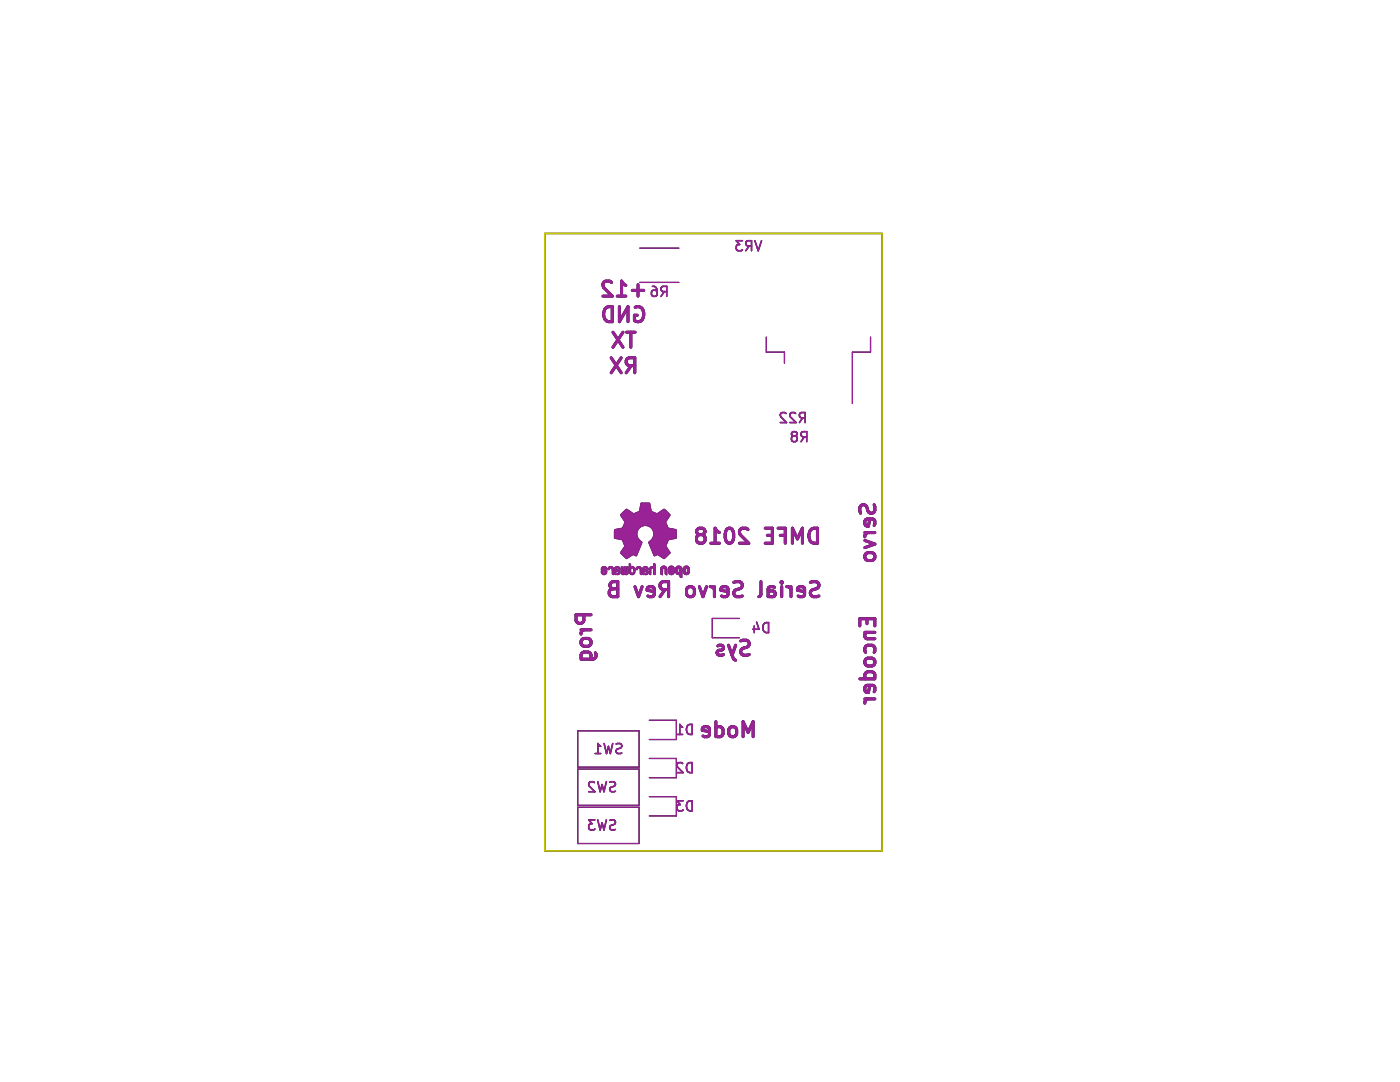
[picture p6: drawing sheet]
<svg xmlns="http://www.w3.org/2000/svg" width="279mm" height="216mm" viewBox="0 0 279 216" stroke-linecap="round" stroke-linejoin="round" font-family="sans-serif">
<g fill="none" stroke="#000" stroke-width=".6">
<path d="M122 56.4l-.4-.3h-.7a.81 .81 0 0 0-.4 1.3l1.7 1.7h-1.9M123.2 59.1h1.7M124.9 56.9l-.6-.4-.3-.4v3M126.2 57.9h2.3M127.3 56.8v2.3M121 61.3l1.2-.1v3h-.7a1.71 1.71 0 0 1-.5-2.9zM122 71.4l2 3M122.3 66.3l2 3M123.6 61.2v3l1.7-3v3M124 71.4l-2 3M124.3 66.3l-2 3M125 66.3h1.8"/>
<path d="M125.9 66.3v3M126 73l-1 1.4M126.7 73h-1.2a.81 .81 0 0 1-.6-.8 .81 .81 0 0 1 .6-.8h1.2v3M126.8 61.3a1.15 1.15 0 0 1 1.2 .1 1.15 1.15 0 0 1 .5 1.1 1.27 1.27 0 0 1-.4 1.3 1.27 1.27 0 0 1-1.3 .2l-.2-.1v-1h.6M121.9 116.3l.4-.2h1v3h-1.2a.8 .8 0 0 1-.5-.9 .8 .8 0 0 1 .7-.7 .73 .73 0 0 1-.4-1.2zM122.3 117.5h1M126.7 117.1l.7 2 .7-2M130.6 118.1l-1.5-.3 .2-.6 .8-.1 .3 .1 .2 .3v1.1l-.2 .3-.3 .2-.8-.2M132.7 117.6l-1 1.5M133.4 117.6h-1.1a.81 .81 0 0 1-.6-.8 .81 .81 0 0 1 .6-.7h1.1v3M137.3 117.2a.81 .81 0 0 1 1.3 .4v.9a.81 .81 0 0 1-.8 .6 .81 .81 0 0 1-.8-.6v-.9zM139.6 106.7a.65 .65 0 0 1-.6-.7 .65 .65 0 0 1 .6-.6h.5a.65 .65 0 0 1 .6 .6 .65 .65 0 0 1-.6 .7"/>
<path d="M139.6 106.7l-.3 .1-.3 .5v.5l.3 .5 .3 .1 .8-.1 .3-.5-.1-.8-.5-.3M139.6 106.7h.5M139.6 117.1l.7 2 .7-2M141.7 117.1a.77 .77 0 0 1 .9 .5M141.9 108.4h1.7M142.6 117.1v2M143.6 106.3l-.6-.5-.3-.4v3M145 105.7a.72 .72 0 0 1 .7-.3 .72 .72 0 0 1 .6 .6 1.76 1.76 0 0 1-.6 2.4 .77 .77 0 0 1-.8-.6 2.56 2.56 0 0 1 .1-2.1zM145.3 118.1l-1.4-.3 .1-.6 .9-.1 .2 .1 .2 .3v1.1l-.2 .3-.2 .2-.9-.2M146.4 116.2l1.2-.1a.73 .73 0 0 1 .6 .7 .73 .73 0 0 1-.6 .7 1.1 1.1 0 0 0-1.2 .7 .77 .77 0 0 0 .6 .9l1.1-.2M149.3 105.7l-.4-.3h-.8a.81 .81 0 0 0-.4 1.3l1.7 1.7h-1.8M151.9 116.1v2.5l-.2 .3-.3 .2"/>
<path d="M152.7 105.4h1.4v3h-1.4M153.1 106.8h1M153.3 117.8l.3 .1h.7a.59 .59 0 0 1 .4 .6 .59 .59 0 0 1-.4 .6h-.7l-.3-.2M154.6 117.2l-.3-.1-.9 .1-.1 .3v1.6M155.3 105.4h1.4v3M155.7 106.8h1M156 116.1v.2M156 117.1v2M156 116.1l.1 .1-.1 .1M156 116.1l-.1 .1 .1 .1M157 117.1a.77 .77 0 0 1 .9 .5M157.9 117.1v2"/>
<path d="M158.1 108.4v-3l1 2.1 1-2.1v3M160.6 118.1l-1.5-.3 .2-.6 .8-.1 .3 .1 .2 .3v1.1l-.2 .3-.3 .2-.8-.2M161.7 105.8l.7-.4h.7v3h-.7a1.64 1.64 0 0 1-.7-2.6zM161.7 116.2l1.2-.1a.73 .73 0 0 1 .5 .7 .73 .73 0 0 1-.5 .7 1.1 1.1 0 0 0-1.2 .7 .77 .77 0 0 0 .6 .9l1.1-.2M172.6 106.3h2M172.6 107.8l2 .8-2 .7M172.9 110.4l.3-.1h.8a.81 .81 0 0 1 .6 .8 .81 .81 0 0 1-.6 .7h-.8a.81 .81 0 0 1-.6-.6 .81 .81 0 0 1 .3-.8zM173.2 106.3a.77 .77 0 0 0-.6 .8M173.6 103.6l-.3 1.4-.6-.2-.1-.8 .1-.3 .3-.1h1.2l.3 .1 .1 .3-.1 .8M174.5 100.7l.1 1.1a.73 .73 0 0 1-.7 .6 .73 .73 0 0 1-.7-.6 1.1 1.1 0 0 0-.7-1.1 .77 .77 0 0 0-.9 .6l.1 1.1M116 125.7h2M116.1 127.7l.4-.3h.9a.81 .81 0 0 1 .6 .8 .81 .81 0 0 1-.6 .8h-.9a.81 .81 0 0 1-.4-1.3z"/>
<path d="M116.1 131.5l-.1-.8 .2-.5 .3-.1h.9l.4 .3 .2 .3-.2 .8M116.5 122.7v1.1a.81 .81 0 0 1-.8 .6 .81 .81 0 0 1-.7-.6v-1.1h3M116.5 125.7a.77 .77 0 0 0-.5 .8M118.8 130.2a.81 .81 0 0 1-.4 1.3h-2.4M143.2 128.9l.8-.2 .2 .2 .2 .3-.2 .4-1 .3-.1 .3 .1 .4 .3 .1 .9-.1M145.4 128.7l.7 2M146.1 130.7l.3 .8 .4 .2M146.8 128.7l-.7 2M147.8 127.9l1.2-.2a.73 .73 0 0 1 .5 .8 .73 .73 0 0 1-.5 .7 1.1 1.1 0 0 0-1.2 .7 .77 .77 0 0 0 .6 .8l1.1-.1M171.6 124.9v-1.4h3v1.4M171.6 135.5h3M172.6 126.2h2"/>
<path d="M172.6 139.5h2M172.7 130.2l-.1-.9 .3-.4 .3-.2h.8l.5 .3 .1 .3-.1 .9M172.7 135.5l-.1-.9 .3-.4 .3-.2h.8l.5 .3 .1 .3-.1 .9M172.9 131.5l.3-.2h.8a.81 .81 0 0 1 .6 .8 .81 .81 0 0 1-.6 .8h-.8a.81 .81 0 0 1-.6-.6 .81 .81 0 0 1 .3-.8zM172.9 126.2a.74 .74 0 0 0 .1 1.3h1.6M173 123.5v1M173.2 139.5a.77 .77 0 0 0-.6 .8M173.6 136.7l-.3 1.5-.6-.2-.1-.8 .1-.3 .3-.2h1.2l.3 .2 .1 .3-.1 .8M141.6 146l-1.4-.3 .1-.6 .9-.1 .2 .1 .2 .3v1.2l-.2 .3-.2 .1-.9-.1M142.9 145.1l.8-.1 .3 .1 .3 .5v.8l-.3 .5-.3 .1-.8-.1M142.9 144v3M145.6 145.3a.81 .81 0 0 1 .8-.3 .81 .81 0 0 1 .6 .6v.8a.81 .81 0 0 1-.8 .6 .81 .81 0 0 1-.8-.6v-.8z"/>
<path d="M148.3 147v-3l1 2.1 1-2.1v3"/>
</g>
<g fill="none" stroke="#000" stroke-width=".3">
<path d="M108.7 46.6h67.3v123.2h-67.3zM130.2 57.1a.79 .79 0 0 1 1 .9v.8l-.2 .2-.6 .1-.3-.2-.1-.6 .2-.3 .6-.1 .4 .4M132.6 58.2l-.7 .9M133.1 58.2h-.8a.54 .54 0 0 1-.4-.5 .54 .54 0 0 1 .4-.6h.8v2M148.2 48h-1.3l.7 .8a.54 .54 0 0 0-.7 .4v.4l.2 .3 .8 .1 .3-.2M149.5 49.1l-.7 .9M150 49.1h-.8a.54 .54 0 0 1-.4-.5 .54 .54 0 0 1 .4-.6h.8v2M150.7 48l.6 2 .7-2M156.9 82.5l-.3-.2-.7 .1a.54 .54 0 0 0-.1 .8l1.2 1.1h-1.3M158.3 87l-.3-.4v-.3l.3-.2h.4l.4 .4-.1 .3-.3 .2M158.3 87l-.3 .4v.5l.3 .2 .6-.1 .2-.3-.1-.5-.3-.2M158.3 87h.4"/>
<path d="M158.8 82.5l-.3-.2-.7 .1a.54 .54 0 0 0-.1 .8l1.2 1.1h-1.3M160.2 83.4l-.7 .9M160.5 87.2l-.6 .9M160.7 83.4h-.8a.54 .54 0 0 1-.4-.6 .54 .54 0 0 1 .4-.5h.8v2M161 87.2h-.8a.54 .54 0 0 1-.4-.5 .54 .54 0 0 1 .4-.6h.8v2M150.5 124.9v1.3M151 124.1l.5 1.5h-1.3M152.4 124.5l.5-.3h.5v2a1.04 1.04 0 0 1-1.1-.5 1.04 1.04 0 0 1 .1-1.2zM118.6 156.2l-.3-.2-.6 .1a.54 .54 0 0 0-.1 .7l1.1 1.2h-1.2M118.8 150.4h1.1M119.3 156l.5 2 .4-1.4 .3 1.4 .5-2M119.9 148.9l-.6-.5v2"/>
<path d="M120.6 148.4l.4 2 .4-1.5 .4 1.5 .5-2M121.7 156.1l.7-.1 .3 .2 .1 .4a.95 .95 0 0 1-.9 .5l-.2 .3 .2 .5h.9M122.9 148.5l.8-.1 .3 .2 .1 .3a.95 .95 0 0 1-1 .6l-.2 .3 .2 .5h1M135.1 146.5h1.1M136.2 145.1l-.5-.6v2M136.2 152.4l-.2-.2-.7 .1a.54 .54 0 0 0-.1 .7l1.1 1.2h-1.2M136.3 159.8h-1.2l.7 .8a.54 .54 0 0 0-.7 .3v.5l.2 .3 .7 .1 .3-.2M137.2 144.8l.5-.3h.4v2a1.04 1.04 0 0 1-1-.5 1.04 1.04 0 0 1 .1-1.2zM137.2 152.5l.5-.3h.4v2a1.04 1.04 0 0 1-1-.6 1.04 1.04 0 0 1 .1-1.1zM137.4 159.9l.7-.1v2a1.05 1.05 0 0 1-1.1-.7 1.05 1.05 0 0 1 .4-1.2zM118.7 163.6h-1.2l.7 .8a.54 .54 0 0 0-.7 .3v.5l.2 .3 .7 .1 .3-.2M119.3 163.6l.5 2 .4-1.4 .3 1.4 .5-2"/>
<path d="M121.7 163.7l.7-.1 .3 .2 .1 .4a.95 .95 0 0 1-.9 .5l-.2 .3 .2 .5h.9"/>
</g>
<path d="M127.7 56.4h7.8M127.7 49.5h7.8M152.9 67.3v3h3.7v2.2M173.7 67.3v3h-3.6v10.2M147.6 123.4h-5.4v3.8h5.4M115.3 145.8h12.2v7.3h-12.2zM115.3 153.5h12.2v7.2h-12.2zM129.6 143.7h5.4v3.9h-5.4M129.6 151.3h5.4v3.9h-5.4M129.6 159h5.4v3.8h-5.4M115.3 161.1h12.2v7.2h-12.2z" fill="none" stroke="#000" stroke-width=".24"/>
<g fill="#000" stroke="#000" stroke-width=".2">
<path d="M120.1 113.2a.56 .56 0 0 1 .7-.1 .56 .56 0 0 1 .3 .6h-.2a.3 .3 0 0 0-.2-.4 .3 .3 0 0 0-.4 .2l.5 .3 .3-.1a.6 .6 0 0 1-.4 1 .6 .6 0 0 1-.7-.7h.1a.39 .39 0 0 0 .3 .4 .39 .39 0 0 0 .4-.2l-.8-.4z" fill-rule="evenodd"/>
<path d="M121.5 113.2a.57 .57 0 0 1 .7-.1 .57 .57 0 0 1 .2 .7v.9l-.2-.1v-.3a.67 .67 0 0 0-.4-1l-.3 .4h-.1l-.1-.2z" fill-rule="evenodd"/>
<path d="M122.8 113.2a.57 .57 0 0 1 .7-.1 .57 .57 0 0 1 .2 .6h-.1a.38 .38 0 0 0-.3-.3 .38 .38 0 0 0-.4 .1l.2 .1a.55 .55 0 0 1 .5 .4 .55 .55 0 0 1-.1 .6h-.4a.22 .22 0 0 1 0-.2 .22 .22 0 0 1 .3 0v-.1a.35 .35 0 0 0-.4-.4l-.1 .8-.2-.1v-1.1z" fill-rule="evenodd"/>
<path d="M124 113l.3 .2v1.2h.2v-1.4l.3 .1 .1 1.3h.2v-1.4l.3 .1v1.3a1.27 1.27 0 0 1-1.4 0z" fill-rule="evenodd"/>
<path d="M125.6 112.5a.46 .46 0 0 1 .3 .6 .61 .61 0 0 1 .7 .1 .61 .61 0 0 1 .1 .6h-.3a.35 .35 0 0 0-.3-.5 .35 .35 0 0 0-.2 .6 .35 .35 0 0 0 .3 .5 .35 .35 0 0 0 .2-.6h.3a.6 .6 0 0 1-.5 .9 .6 .6 0 0 1-.6-.8z" fill-rule="evenodd"/>
<path d="M127 113.2a.67 .67 0 0 1 .9 0 .67 .67 0 0 1 .1 .9v.6a.41 .41 0 0 1-.2-.7 .37 .37 0 0 0-.1-.6 .37 .37 0 0 0-.5 .1v.2l-.3-.1z" fill-rule="evenodd"/>
<path d="M124.3 102.3l.8-.7 1.4 .9 .8-.3a.46 .46 0 0 0 .4-.7l.2-1.1h1.4h.4l.2 1.1a.66 .66 0 0 0 .7 .8l.5 .2 .9-.6a.46 .46 0 0 1 .5-.3 .46 .46 0 0 1 .4 .3l.6 .6a.41 .41 0 0 1 .2 .3 .41 .41 0 0 1-.2 .4l-.2 .3a.72 .72 0 0 0-.3 1l.1 .4a.61 .61 0 0 0 .9 .6l.4 .1a.48 .48 0 0 1 .5 .1 .48 .48 0 0 1 .1 .6v1.1l-1 .2a.72 .72 0 0 0-.9 .8l-.1 .2a.56 .56 0 0 0 .2 .8l.6 .9-.6 .6a.65 .65 0 0 1-1 .4l-.5-.4a.73 .73 0 0 0-1.1 0l-1.1-2.6a1.82 1.82 0 0 0 1-1.8 1.82 1.82 0 0 0-1.2-1.6 1.74 1.74 0 0 0-2.1 1.1 1.74 1.74 0 0 0 .9 2.2l-1.1 2.7h-.2a.57 .57 0 0 0-.9 0l-.4 .3a.5 .5 0 0 1-.5 .3 .5 .5 0 0 1-.4-.4l-.8-.8 .9-1.3-.4-.9a.6 .6 0 0 0-.8-.5l-.9-.2v-1.4a.34 .34 0 0 1 .1-.4 .34 .34 0 0 1 .4 0l.6-.1a.54 .54 0 0 0 .7-.6l.1-.2a.63 .63 0 0 0-.1-1l-.4-.7a.34 .34 0 0 1-.1-.3 .34 .34 0 0 1 .2-.3z" fill-rule="evenodd"/>
<path d="M128.4 113.2a.58 .58 0 0 1 .7-.1 .58 .58 0 0 1 .3 .6h-.1a.37 .37 0 0 0-.3-.4 .37 .37 0 0 0-.5 .2l.2 .2a.53 .53 0 0 1 .6 .3 .53 .53 0 0 1-.3 .7l-.4-.1 .1-.2 .4-.1a.37 .37 0 0 0-.6-.3v.7l-.3-.1 .1-1.1z" fill-rule="evenodd"/>
<path d="M130.5 112.5l.2 .1v2.1l-.2-.1v-.6a.46 .46 0 0 0-.4-.7 1.4 1.4 0 0 0-.2 1.4l-.3-.1v-.6a.72 .72 0 0 1 .1-.7 .72 .72 0 0 1 .7-.3z" fill-rule="evenodd"/>
<path d="M132 113.1a.7 .7 0 0 1 .9 0 .7 .7 0 0 1 .2 .9v.7a.46 .46 0 0 1-.4-.7 .4 .4 0 0 0 .1-.5 .4 .4 0 0 0-.5-.1l-.1 1.3-.3-.1v-1.2z" fill-rule="evenodd"/>
<path d="M133.6 113.1a.62 .62 0 0 1 .6-.1 .62 .62 0 0 1 .4 .6h-.4l-.2-.3-.2 .2 .4 .2 .4-.1a.71 .71 0 0 1-.1 .8 .71 .71 0 0 1-.9 .1l-.2-.6 .2 .1a.33 .33 0 0 0 .2 .3 .33 .33 0 0 0 .4-.2l-.4-.2a.43 .43 0 0 1-.5-.3 .43 .43 0 0 1 .3-.5z" fill-rule="evenodd"/>
<path d="M135.1 113a.66 .66 0 0 1 .8 .1 .66 .66 0 0 1 .2 .7h-.4l-.1-.4-.1-.1-.2 .1-.1 .4a.33 .33 0 0 0 .3 .5l.2-.5h.4l-.1 1.5-.3-.2v-.4a.74 .74 0 0 1-.8-.3 .74 .74 0 0 1-.1-.8z" fill-rule="evenodd"/>
<path d="M136.6 113.1a.66 .66 0 0 1 .7 0 .66 .66 0 0 1 .3 .7h-.4l-.1-.4-.1-.1a.59 .59 0 0 0 0 1l.2-.5h.4a.65 .65 0 0 1-.6 .9 .65 .65 0 0 1-.7-.8l.1-.6z" fill-rule="evenodd"/>
</g>
<g fill="none" stroke="#982296" stroke-width=".6">
<path d="M122 56.4l-.4-.3h-.7a.81 .81 0 0 0-.4 1.3l1.7 1.7h-1.9M123.2 59.1h1.7M124.9 56.9l-.6-.4-.3-.4v3M126.2 57.9h2.3M127.3 56.8v2.3M121 61.3l1.2-.1v3h-.7a1.71 1.71 0 0 1-.5-2.9zM122 71.4l2 3M122.3 66.3l2 3M123.6 61.2v3l1.7-3v3M124 71.4l-2 3M124.3 66.3l-2 3M125 66.3h1.8"/>
<path d="M125.9 66.3v3M126 73l-1 1.4M126.7 73h-1.2a.81 .81 0 0 1-.6-.8 .81 .81 0 0 1 .6-.8h1.2v3M126.8 61.3a1.15 1.15 0 0 1 1.2 .1 1.15 1.15 0 0 1 .5 1.1 1.27 1.27 0 0 1-.4 1.3 1.27 1.27 0 0 1-1.3 .2l-.2-.1v-1h.6M121.9 116.3l.4-.2h1v3h-1.2a.8 .8 0 0 1-.5-.9 .8 .8 0 0 1 .7-.7 .73 .73 0 0 1-.4-1.2zM122.3 117.5h1M126.7 117.1l.7 2 .7-2M130.6 118.1l-1.5-.3 .2-.6 .8-.1 .3 .1 .2 .3v1.1l-.2 .3-.3 .2-.8-.2M132.7 117.6l-1 1.5M133.4 117.6h-1.1a.81 .81 0 0 1-.6-.8 .81 .81 0 0 1 .6-.7h1.1v3M137.3 117.2a.81 .81 0 0 1 1.3 .4v.9a.81 .81 0 0 1-.8 .6 .81 .81 0 0 1-.8-.6v-.9zM139.6 106.7a.65 .65 0 0 1-.6-.7 .65 .65 0 0 1 .6-.6h.5a.65 .65 0 0 1 .6 .6 .65 .65 0 0 1-.6 .7"/>
<path d="M139.6 106.7l-.3 .1-.3 .5v.5l.3 .5 .3 .1 .8-.1 .3-.5-.1-.8-.5-.3M139.6 106.7h.5M139.6 117.1l.7 2 .7-2M141.7 117.1a.77 .77 0 0 1 .9 .5M141.9 108.4h1.7M142.6 117.1v2M143.6 106.3l-.6-.5-.3-.4v3M145 105.7a.72 .72 0 0 1 .7-.3 .72 .72 0 0 1 .6 .6 1.76 1.76 0 0 1-.6 2.4 .77 .77 0 0 1-.8-.6 2.56 2.56 0 0 1 .1-2.1zM145.3 118.1l-1.4-.3 .1-.6 .9-.1 .2 .1 .2 .3v1.1l-.2 .3-.2 .2-.9-.2M146.4 116.2l1.2-.1a.73 .73 0 0 1 .6 .7 .73 .73 0 0 1-.6 .7 1.1 1.1 0 0 0-1.2 .7 .77 .77 0 0 0 .6 .9l1.1-.2M149.3 105.7l-.4-.3h-.8a.81 .81 0 0 0-.4 1.3l1.7 1.7h-1.8M151.9 116.1v2.5l-.2 .3-.3 .2"/>
<path d="M152.7 105.4h1.4v3h-1.4M153.1 106.8h1M153.3 117.8l.3 .1h.7a.59 .59 0 0 1 .4 .6 .59 .59 0 0 1-.4 .6h-.7l-.3-.2M154.6 117.2l-.3-.1-.9 .1-.1 .3v1.6M155.3 105.4h1.4v3M155.7 106.8h1M156 116.1v.2M156 117.1v2M156 116.1l.1 .1-.1 .1M156 116.1l-.1 .1 .1 .1M157 117.1a.77 .77 0 0 1 .9 .5M157.9 117.1v2"/>
<path d="M158.1 108.4v-3l1 2.1 1-2.1v3M160.6 118.1l-1.5-.3 .2-.6 .8-.1 .3 .1 .2 .3v1.1l-.2 .3-.3 .2-.8-.2M161.7 105.8l.7-.4h.7v3h-.7a1.64 1.64 0 0 1-.7-2.6zM161.7 116.2l1.2-.1a.73 .73 0 0 1 .5 .7 .73 .73 0 0 1-.5 .7 1.1 1.1 0 0 0-1.2 .7 .77 .77 0 0 0 .6 .9l1.1-.2M172.6 106.3h2M172.6 107.8l2 .8-2 .7M172.9 110.4l.3-.1h.8a.81 .81 0 0 1 .6 .8 .81 .81 0 0 1-.6 .7h-.8a.81 .81 0 0 1-.6-.6 .81 .81 0 0 1 .3-.8zM173.2 106.3a.77 .77 0 0 0-.6 .8M173.6 103.6l-.3 1.4-.6-.2-.1-.8 .1-.3 .3-.1h1.2l.3 .1 .1 .3-.1 .8M174.5 100.7l.1 1.1a.73 .73 0 0 1-.7 .6 .73 .73 0 0 1-.7-.6 1.1 1.1 0 0 0-.7-1.1 .77 .77 0 0 0-.9 .6l.1 1.1M116 125.7h2M116.1 127.7l.4-.3h.9a.81 .81 0 0 1 .6 .8 .81 .81 0 0 1-.6 .8h-.9a.81 .81 0 0 1-.4-1.3z"/>
<path d="M116.1 131.5l-.1-.8 .2-.5 .3-.1h.9l.4 .3 .2 .3-.2 .8M116.5 122.7v1.1a.81 .81 0 0 1-.8 .6 .81 .81 0 0 1-.7-.6v-1.1h3M116.5 125.7a.77 .77 0 0 0-.5 .8M118.8 130.2a.81 .81 0 0 1-.4 1.3h-2.4M143.2 128.9l.8-.2 .2 .2 .2 .3-.2 .4-1 .3-.1 .3 .1 .4 .3 .1 .9-.1M145.4 128.7l.7 2M146.1 130.7l.3 .8 .4 .2M146.8 128.7l-.7 2M147.8 127.9l1.2-.2a.73 .73 0 0 1 .5 .8 .73 .73 0 0 1-.5 .7 1.1 1.1 0 0 0-1.2 .7 .77 .77 0 0 0 .6 .8l1.1-.1M171.6 124.9v-1.4h3v1.4M171.6 135.5h3M172.6 126.2h2"/>
<path d="M172.6 139.5h2M172.7 130.2l-.1-.9 .3-.4 .3-.2h.8l.5 .3 .1 .3-.1 .9M172.7 135.5l-.1-.9 .3-.4 .3-.2h.8l.5 .3 .1 .3-.1 .9M172.9 131.5l.3-.2h.8a.81 .81 0 0 1 .6 .8 .81 .81 0 0 1-.6 .8h-.8a.81 .81 0 0 1-.6-.6 .81 .81 0 0 1 .3-.8zM172.9 126.2a.74 .74 0 0 0 .1 1.3h1.6M173 123.5v1M173.2 139.5a.77 .77 0 0 0-.6 .8M173.6 136.7l-.3 1.5-.6-.2-.1-.8 .1-.3 .3-.2h1.2l.3 .2 .1 .3-.1 .8M141.6 146l-1.4-.3 .1-.6 .9-.1 .2 .1 .2 .3v1.2l-.2 .3-.2 .1-.9-.1M142.9 145.1l.8-.1 .3 .1 .3 .5v.8l-.3 .5-.3 .1-.8-.1M142.9 144v3M145.6 145.3a.81 .81 0 0 1 .8-.3 .81 .81 0 0 1 .6 .6v.8a.81 .81 0 0 1-.8 .6 .81 .81 0 0 1-.8-.6v-.8z"/>
<path d="M148.3 147v-3l1 2.1 1-2.1v3"/>
</g>
<path d="M108.7 46.6h67.3v123.2h-67.3z" fill="none" stroke="#cdca00" stroke-width=".3"/>
<g fill="none" stroke="#982296" stroke-width=".3">
<path d="M130.2 57.1a.79 .79 0 0 1 1 .9v.8l-.2 .2-.6 .1-.3-.2-.1-.6 .2-.3 .6-.1 .4 .4M132.6 58.2l-.7 .9M133.1 58.2h-.8a.54 .54 0 0 1-.4-.5 .54 .54 0 0 1 .4-.6h.8v2M148.2 48h-1.3l.7 .8a.54 .54 0 0 0-.7 .4v.4l.2 .3 .8 .1 .3-.2M149.5 49.1l-.7 .9M150 49.1h-.8a.54 .54 0 0 1-.4-.5 .54 .54 0 0 1 .4-.6h.8v2M150.7 48l.6 2 .7-2M156.9 82.5l-.3-.2-.7 .1a.54 .54 0 0 0-.1 .8l1.2 1.1h-1.3M158.3 87l-.3-.4v-.3l.3-.2h.4l.4 .4-.1 .3-.3 .2M158.3 87l-.3 .4v.5l.3 .2 .6-.1 .2-.3-.1-.5-.3-.2M158.3 87h.4M158.8 82.5l-.3-.2-.7 .1a.54 .54 0 0 0-.1 .8l1.2 1.1h-1.3"/>
<path d="M160.2 83.4l-.7 .9M160.5 87.2l-.6 .9M160.7 83.4h-.8a.54 .54 0 0 1-.4-.6 .54 .54 0 0 1 .4-.5h.8v2M161 87.2h-.8a.54 .54 0 0 1-.4-.5 .54 .54 0 0 1 .4-.6h.8v2M150.5 124.9v1.3M151 124.1l.5 1.5h-1.3M152.4 124.5l.5-.3h.5v2a1.04 1.04 0 0 1-1.1-.5 1.04 1.04 0 0 1 .1-1.2zM118.6 156.2l-.3-.2-.6 .1a.54 .54 0 0 0-.1 .7l1.1 1.2h-1.2M118.8 150.4h1.1M119.3 156l.5 2 .4-1.4 .3 1.4 .5-2M119.9 148.9l-.6-.5v2M120.6 148.4l.4 2 .4-1.5 .4 1.5 .5-2"/>
<path d="M121.7 156.1l.7-.1 .3 .2 .1 .4a.95 .95 0 0 1-.9 .5l-.2 .3 .2 .5h.9M122.9 148.5l.8-.1 .3 .2 .1 .3a.95 .95 0 0 1-1 .6l-.2 .3 .2 .5h1M135.1 146.5h1.1M136.2 145.1l-.5-.6v2M136.2 152.4l-.2-.2-.7 .1a.54 .54 0 0 0-.1 .7l1.1 1.2h-1.2M136.3 159.8h-1.2l.7 .8a.54 .54 0 0 0-.7 .3v.5l.2 .3 .7 .1 .3-.2M137.2 144.8l.5-.3h.4v2a1.04 1.04 0 0 1-1-.5 1.04 1.04 0 0 1 .1-1.2zM137.2 152.5l.5-.3h.4v2a1.04 1.04 0 0 1-1-.6 1.04 1.04 0 0 1 .1-1.1zM137.4 159.9l.7-.1v2a1.05 1.05 0 0 1-1.1-.7 1.05 1.05 0 0 1 .4-1.2zM118.7 163.6h-1.2l.7 .8a.54 .54 0 0 0-.7 .3v.5l.2 .3 .7 .1 .3-.2M119.3 163.6l.5 2 .4-1.4 .3 1.4 .5-2M121.7 163.7l.7-.1 .3 .2 .1 .4a.95 .95 0 0 1-.9 .5l-.2 .3 .2 .5h.9"/>
</g>
<path d="M127.7 56.4h7.8M127.7 49.5h7.8M152.9 67.3v3h3.7v2.2M173.7 67.3v3h-3.6v10.2M147.6 123.4h-5.4v3.8h5.4M115.3 145.8h12.2v7.3h-12.2zM115.3 153.5h12.2v7.2h-12.2zM129.6 143.7h5.4v3.9h-5.4M129.6 151.3h5.4v3.9h-5.4M129.6 159h5.4v3.8h-5.4M115.3 161.1h12.2v7.2h-12.2z" fill="none" stroke="#982296" stroke-width=".24"/>
<g fill="#982296" stroke="#982296" stroke-width=".2">
<path d="M124.3 102.3l.8-.7 1.4 .9 .8-.3a.46 .46 0 0 0 .4-.7l.2-1.1h1.4h.4l.2 1.1a.66 .66 0 0 0 .7 .8l.5 .2 .9-.6a.46 .46 0 0 1 .5-.3 .46 .46 0 0 1 .4 .3l.6 .6a.41 .41 0 0 1 .2 .3 .41 .41 0 0 1-.2 .4l-.2 .3a.72 .72 0 0 0-.3 1l.1 .4a.61 .61 0 0 0 .9 .6l.4 .1a.48 .48 0 0 1 .5 .1 .48 .48 0 0 1 .1 .6v1.1l-1 .2a.72 .72 0 0 0-.9 .8l-.1 .2a.56 .56 0 0 0 .2 .8l.6 .9-.6 .6a.65 .65 0 0 1-1 .4l-.5-.4a.73 .73 0 0 0-1.1 0l-1.1-2.6a1.82 1.82 0 0 0 1-1.8 1.82 1.82 0 0 0-1.2-1.6 1.74 1.74 0 0 0-2.1 1.1 1.74 1.74 0 0 0 .9 2.2l-1.1 2.7h-.2a.57 .57 0 0 0-.9 0l-.4 .3a.5 .5 0 0 1-.5 .3 .5 .5 0 0 1-.4-.4l-.8-.8 .9-1.3-.4-.9a.6 .6 0 0 0-.8-.5l-.9-.2v-1.4a.34 .34 0 0 1 .1-.4 .34 .34 0 0 1 .4 0l.6-.1a.54 .54 0 0 0 .7-.6l.1-.2a.63 .63 0 0 0-.1-1l-.4-.7a.34 .34 0 0 1-.1-.3 .34 .34 0 0 1 .2-.3z" fill-rule="evenodd"/>
<path d="M120.1 113.2a.56 .56 0 0 1 .7-.1 .56 .56 0 0 1 .3 .6h-.2a.3 .3 0 0 0-.2-.4 .3 .3 0 0 0-.4 .2l.5 .3 .3-.1a.6 .6 0 0 1-.4 1 .6 .6 0 0 1-.7-.7h.1a.39 .39 0 0 0 .3 .4 .39 .39 0 0 0 .4-.2l-.8-.4z" fill-rule="evenodd"/>
<path d="M121.5 113.2a.57 .57 0 0 1 .7-.1 .57 .57 0 0 1 .2 .7v.9l-.2-.1v-.3a.67 .67 0 0 0-.4-1l-.3 .4h-.1l-.1-.2z" fill-rule="evenodd"/>
<path d="M122.8 113.2a.57 .57 0 0 1 .7-.1 .57 .57 0 0 1 .2 .6h-.1a.38 .38 0 0 0-.3-.3 .38 .38 0 0 0-.4 .1l.2 .1a.55 .55 0 0 1 .5 .4 .55 .55 0 0 1-.1 .6h-.4a.22 .22 0 0 1 0-.2 .22 .22 0 0 1 .3 0v-.1a.35 .35 0 0 0-.4-.4l-.1 .8-.2-.1v-1.1z" fill-rule="evenodd"/>
<path d="M124 113l.3 .2v1.2h.2v-1.4l.3 .1 .1 1.3h.2v-1.4l.3 .1v1.3a1.27 1.27 0 0 1-1.4 0z" fill-rule="evenodd"/>
<path d="M125.6 112.5a.46 .46 0 0 1 .3 .6 .61 .61 0 0 1 .7 .1 .61 .61 0 0 1 .1 .6h-.3a.35 .35 0 0 0-.3-.5 .35 .35 0 0 0-.2 .6 .35 .35 0 0 0 .3 .5 .35 .35 0 0 0 .2-.6h.3a.6 .6 0 0 1-.5 .9 .6 .6 0 0 1-.6-.8z" fill-rule="evenodd"/>
<path d="M127 113.2a.67 .67 0 0 1 .9 0 .67 .67 0 0 1 .1 .9v.6a.41 .41 0 0 1-.2-.7 .37 .37 0 0 0-.1-.6 .37 .37 0 0 0-.5 .1v.2l-.3-.1z" fill-rule="evenodd"/>
<path d="M128.4 113.2a.58 .58 0 0 1 .7-.1 .58 .58 0 0 1 .3 .6h-.1a.37 .37 0 0 0-.3-.4 .37 .37 0 0 0-.5 .2l.2 .2a.53 .53 0 0 1 .6 .3 .53 .53 0 0 1-.3 .7l-.4-.1 .1-.2 .4-.1a.37 .37 0 0 0-.6-.3v.7l-.3-.1 .1-1.1z" fill-rule="evenodd"/>
<path d="M130.5 112.5l.2 .1v2.1l-.2-.1v-.6a.46 .46 0 0 0-.4-.7 1.4 1.4 0 0 0-.2 1.4l-.3-.1v-.6a.72 .72 0 0 1 .1-.7 .72 .72 0 0 1 .7-.3z" fill-rule="evenodd"/>
<path d="M133.6 113.1a.62 .62 0 0 1 .6-.1 .62 .62 0 0 1 .4 .6h-.4l-.2-.3-.2 .2 .4 .2 .4-.1a.71 .71 0 0 1-.1 .8 .71 .71 0 0 1-.9 .1l-.2-.6 .2 .1a.33 .33 0 0 0 .2 .3 .33 .33 0 0 0 .4-.2l-.4-.2a.43 .43 0 0 1-.5-.3 .43 .43 0 0 1 .3-.5z" fill-rule="evenodd"/>
<path d="M136.6 113.1a.66 .66 0 0 1 .7 0 .66 .66 0 0 1 .3 .7h-.4l-.1-.4-.1-.1a.59 .59 0 0 0 0 1l.2-.5h.4a.65 .65 0 0 1-.6 .9 .65 .65 0 0 1-.7-.8l.1-.6z" fill-rule="evenodd"/>
<path d="M132 113.1a.7 .7 0 0 1 .9 0 .7 .7 0 0 1 .2 .9v.7a.46 .46 0 0 1-.4-.7 .4 .4 0 0 0 .1-.5 .4 .4 0 0 0-.5-.1l-.1 1.3-.3-.1v-1.2z" fill-rule="evenodd"/>
<path d="M135.1 113a.66 .66 0 0 1 .8 .1 .66 .66 0 0 1 .2 .7h-.4l-.1-.4-.1-.1-.2 .1-.1 .4a.33 .33 0 0 0 .3 .5l.2-.5h.4l-.1 1.5-.3-.2v-.4a.74 .74 0 0 1-.8-.3 .74 .74 0 0 1-.1-.8z" fill-rule="evenodd"/>
</g>
</svg>
